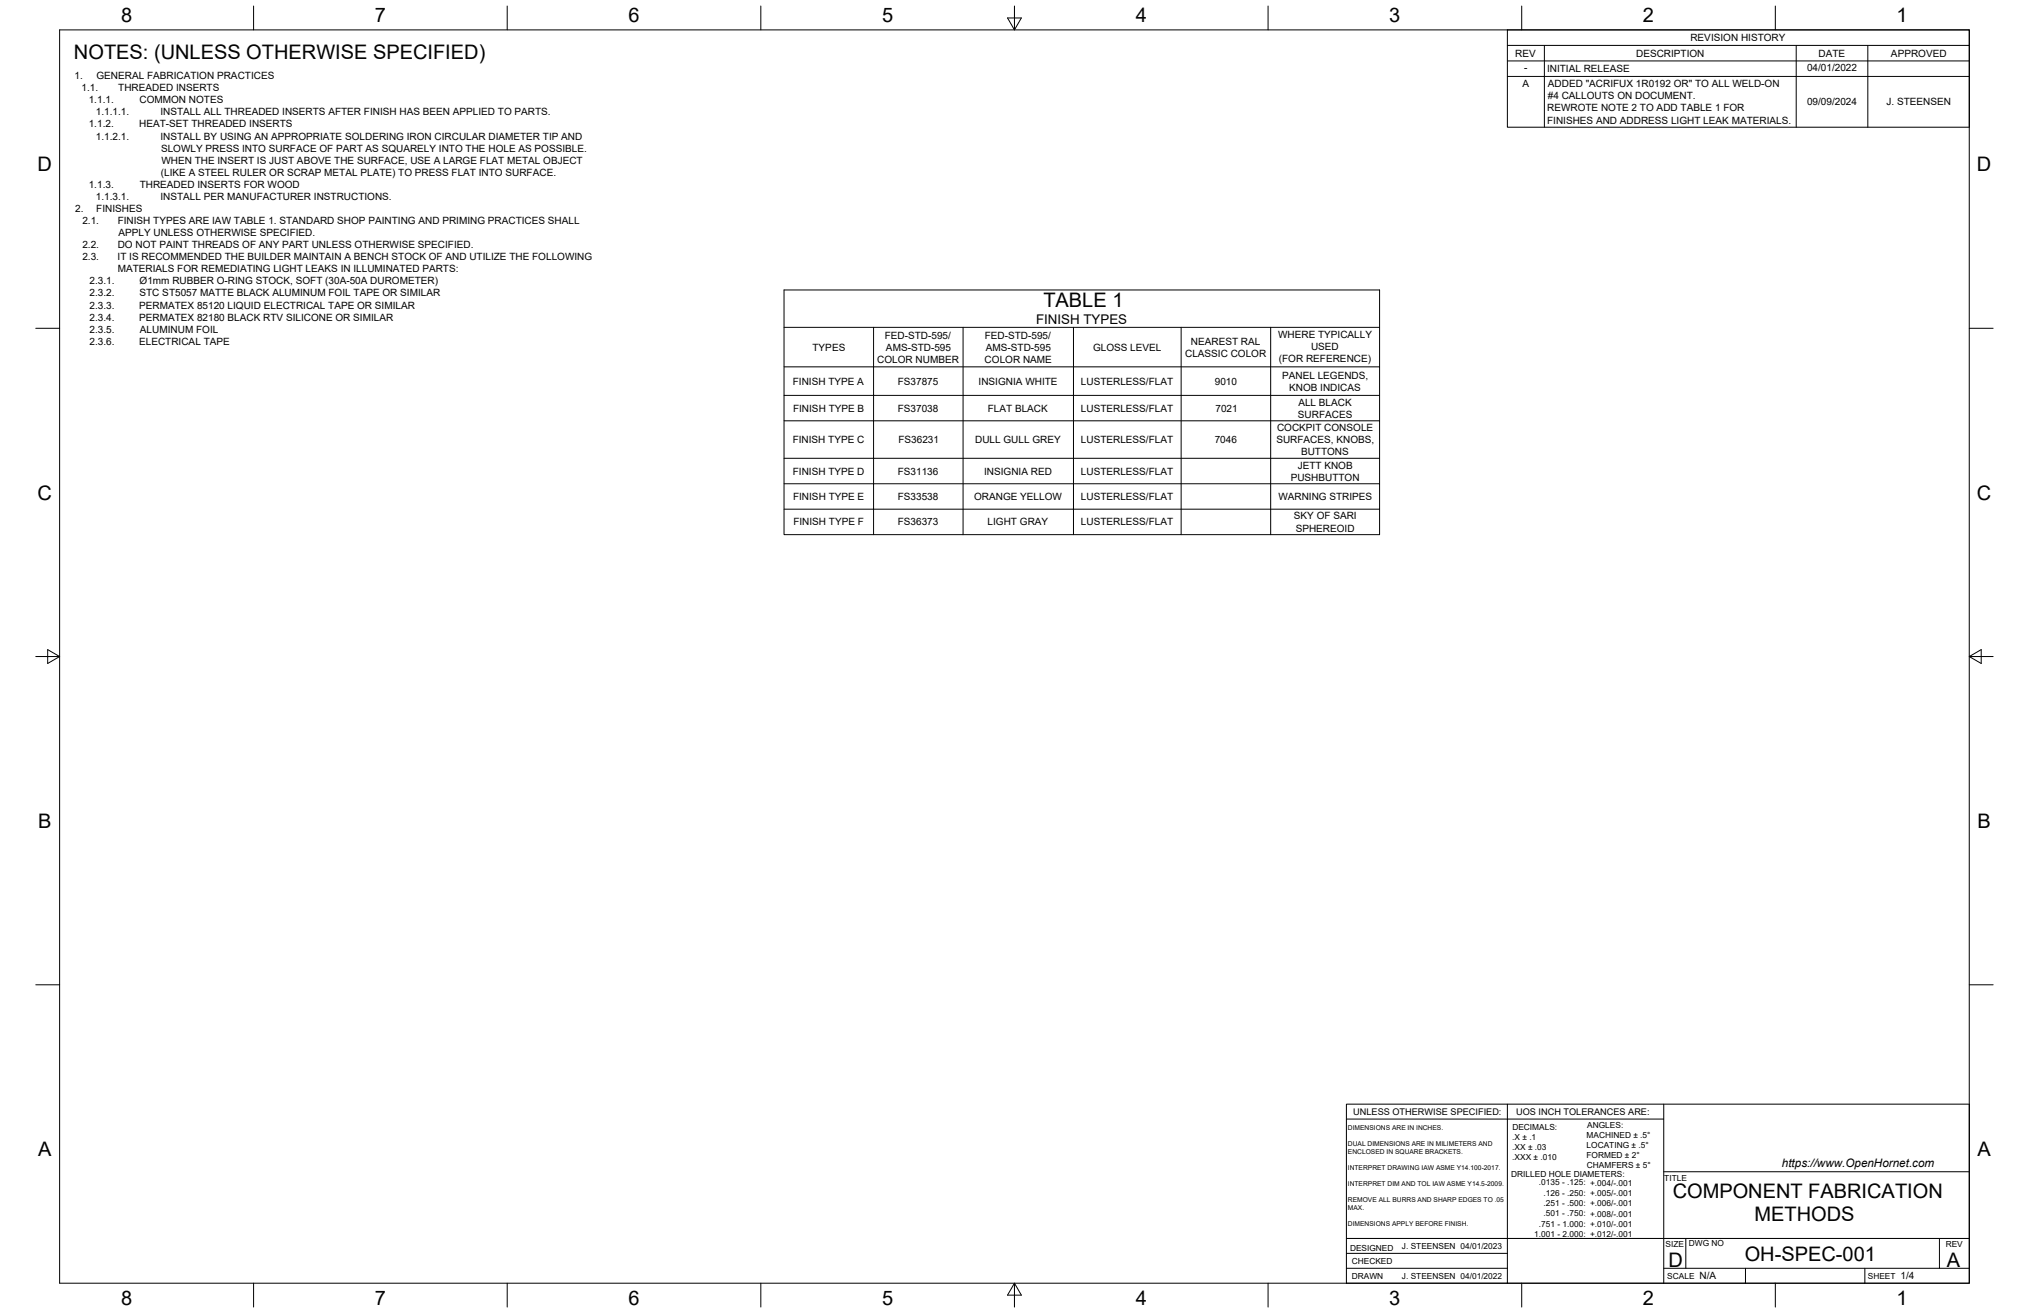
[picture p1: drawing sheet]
<svg xmlns="http://www.w3.org/2000/svg" width="864mm" height="559mm" viewBox="0 0 864 559" stroke-linecap="round" stroke-linejoin="round" font-family="sans-serif">
<defs><g id="words">
<g font-size="8.5">
<text x="51.6" y="9.4">8</text>
<text x="159.5" y="9.4">7</text>
<text x="267.5" y="9.4">6</text>
<text x="375.4" y="9.3">5</text>
<text x="483.4" y="9.4">4</text>
<text x="591.3" y="9.4">3</text>
<text x="699.3" y="9.4">2</text>
<text x="807.2" y="9.4">1</text>
<text x="31.5" y="25">NOTES: (UNLESS OTHERWISE SPECIFIED)</text>
<text x="16" y="72.9">D</text>
<text x="841.4" y="72.9">D</text>
<text x="444.1" y="130.8">TABLE 1</text>
<text x="16" y="212.6">C</text>
<text x="841.4" y="212.6">C</text>
<text x="16.2" y="352.3">B</text>
<text x="841.7" y="352.3">B</text>
<text x="16.2" y="492">A</text>
<text x="841.7" y="492">A</text>
<text x="711.9" y="510">COMPONENT FABRICATION</text>
<text x="746.8" y="519.8">METHODS</text>
<text x="710.1" y="539.1">D</text>
<text x="742.6" y="536.7">OH-SPEC-001</text>
<text x="828.7" y="539.1">A</text>
<text x="51.6" y="555.5">8</text>
<text x="159.5" y="555.5">7</text>
<text x="267.5" y="555.5">6</text>
<text x="375.4" y="555.4">5</text>
<text x="483.4" y="555.5">4</text>
<text x="591.3" y="555.5">3</text>
<text x="699.3" y="555.5">2</text>
<text x="807.2" y="555.5">1</text>
</g>
<text font-size="5.7" x="441" y="138">FINISH TYPES</text>
<text font-size="5" x="758.4" y="496.8">https://www.OpenHornet.com</text>
<g font-size="4.3">
<text x="719.5" y="17.6">REVISION HISTORY</text>
<text x="644.9" y="24.2">REV</text>
<text x="696.4" y="24.2">DESCRIPTION</text>
<text x="774" y="24.2">DATE</text>
<text x="804.9" y="24.2">APPROVED</text>
<text x="31.7" y="33.7">1.</text>
<text x="41.1" y="33.7">GENERAL FABRICATION PRACTICES</text>
<text x="648.7" y="30.2">-</text>
<text x="658.5" y="30.6">INITIAL RELEASE</text>
<text x="769.1" y="30.3">04/01/2022</text>
<text x="34.7" y="38.9">1.1.</text>
<text x="50.3" y="38.9">THREADED INSERTS</text>
<text x="648" y="36.9">A</text>
<text x="658.9" y="37.2">ADDED &quot;ACRIFUX 1R0192 OR&quot; TO ALL WELD-ON</text>
<text x="37.8" y="44">1.1.1.</text>
<text x="59.4" y="44">COMMON NOTES</text>
<text x="658.5" y="47.4">REWROTE NOTE 2 TO ADD TABLE 1 FOR</text>
<text x="658.8" y="42.3">#4 CALLOUTS ON DOCUMENT.</text>
<text x="769.1" y="44.9">09/09/2024</text>
<text x="803" y="44.9">J. STEENSEN</text>
<text x="40.8" y="49.1">1.1.1.1.</text>
<text x="68.3" y="49.1">INSTALL ALL THREADED INSERTS AFTER FINISH HAS BEEN APPLIED TO PARTS.</text>
<text x="658.5" y="52.6">FINISHES AND ADDRESS LIGHT LEAK MATERIALS.</text>
<text x="37.8" y="54.3">1.1.2.</text>
<text x="40.8" y="59.4">1.1.2.1.</text>
<text x="59.2" y="54.3">HEAT-SET THREADED INSERTS</text>
<text x="68.3" y="59.4">INSTALL BY USING AN APPROPRIATE SOLDERING IRON CIRCULAR DIAMETER TIP AND</text>
<text x="68.5" y="64.5">SLOWLY PRESS INTO SURFACE OF PART AS SQUARELY INTO THE HOLE AS POSSIBLE.</text>
<text x="68.7" y="69.7">WHEN THE INSERT IS JUST ABOVE THE SURFACE, USE A LARGE FLAT METAL OBJECT</text>
<text x="68.5" y="74.8">(LIKE A STEEL RULER OR SCRAP METAL PLATE) TO PRESS FLAT INTO SURFACE.</text>
<text x="37.8" y="79.9">1.1.3.</text>
<text x="59.5" y="79.9">THREADED INSERTS FOR WOOD</text>
<text x="40.8" y="85">1.1.3.1.</text>
<text x="68.3" y="85">INSTALL PER MANUFACTURER INSTRUCTIONS.</text>
<text x="32" y="90.2">2.</text>
<text x="35.1" y="95.3">2.1.</text>
<text x="41" y="90.2">FINISHES</text>
<text x="50.1" y="95.3">FINISH TYPES ARE IAW TABLE 1. STANDARD SHOP PAINTING AND PRIMING PRACTICES SHALL</text>
<text x="50.4" y="100.5">APPLY UNLESS OTHERWISE SPECIFIED.</text>
<text x="35.1" y="105.6">2.2.</text>
<text x="50.1" y="105.6">DO NOT PAINT THREADS OF ANY PART UNLESS OTHERWISE SPECIFIED.</text>
<text x="35.1" y="110.7">2.3.</text>
<text x="50" y="110.7">IT IS RECOMMENDED THE BUILDER MAINTAIN A BENCH STOCK OF AND UTILIZE THE FOLLOWING</text>
<text x="50.1" y="115.8">MATERIALS FOR REMEDIATING LIGHT LEAKS IN ILLUMINATED PARTS:</text>
<text x="38.1" y="121.1">2.3.1.</text>
<text x="59.4" y="121.1">Ø1mm RUBBER O-RING STOCK, SOFT (30A-50A DUROMETER)</text>
<text x="38.1" y="126.2">2.3.2.</text>
<text x="38.1" y="131.3">2.3.3.</text>
<text x="59.3" y="131.3">PERMATEX 85120 LIQUID ELECTRICAL TAPE OR SIMILAR</text>
<text x="59.4" y="126.2">STC ST5057 MATTE BLACK ALUMINUM FOIL TAPE OR SIMILAR</text>
<text x="38.1" y="136.4">2.3.4.</text>
<text x="59.3" y="136.4">PERMATEX 82180 BLACK RTV SILICONE OR SIMILAR</text>
<text x="38.1" y="141.6">2.3.5.</text>
<text x="59.6" y="141.6">ALUMINUM FOIL</text>
<text x="544" y="143.7">WHERE TYPICALLY</text>
<text x="38.1" y="146.7">2.3.6.</text>
<text x="59.2" y="146.7">ELECTRICAL TAPE</text>
<text x="345.8" y="149.2">TYPES</text>
<text x="376.6" y="144.1">FED-STD-595/</text>
<text x="377.1" y="149.2">AMS-STD-595</text>
<text x="419.2" y="144.1">FED-STD-595/</text>
<text x="419.7" y="149.2">AMS-STD-595</text>
<text x="465.2" y="149.2">GLOSS LEVEL</text>
<text x="506.9" y="146.7">NEAREST RAL</text>
<text x="558" y="148.8">USED</text>
<text x="373.4" y="154.4">COLOR NUMBER</text>
<text x="419.1" y="154.4">COLOR NAME</text>
<text x="504.4" y="151.8">CLASSIC COLOR</text>
<text x="544.3" y="154">(FOR REFERENCE)</text>
<text x="545.7" y="161.1">PANEL LEGENDS,</text>
<text x="337.4" y="163.7">FINISH TYPE A</text>
<text x="382.1" y="163.7">FS37875</text>
<text x="416.5" y="163.7">INSIGNIA WHITE</text>
<text x="460.1" y="163.7">LUSTERLESS/FLAT</text>
<text x="517.1" y="163.7">9010</text>
<text x="548.7" y="166.3">KNOB INDICAS</text>
<text x="552.6" y="172.6">ALL BLACK</text>
<text x="337.6" y="175.2">FINISH TYPE B</text>
<text x="382.1" y="175.2">FS37038</text>
<text x="420.5" y="175.2">FLAT BLACK</text>
<text x="460.1" y="175.2">LUSTERLESS/FLAT</text>
<text x="517.3" y="175.2">7021</text>
<text x="552.4" y="177.8">SURFACES</text>
<text x="543.6" y="183.5">COCKPIT CONSOLE</text>
<text x="337.4" y="188.6">FINISH TYPE C</text>
<text x="382.4" y="188.6">FS36231</text>
<text x="415" y="188.6">DULL GULL GREY</text>
<text x="460.1" y="188.6">LUSTERLESS/FLAT</text>
<text x="517" y="188.6">7046</text>
<text x="543.3" y="188.6">SURFACES, KNOBS,</text>
<text x="553.8" y="193.7">BUTTONS</text>
<text x="337.4" y="202">FINISH TYPE D</text>
<text x="382.1" y="202">FS31136</text>
<text x="418.9" y="202">INSIGNIA RED</text>
<text x="460.1" y="202">LUSTERLESS/FLAT</text>
<text x="552.3" y="199.4">JETT KNOB</text>
<text x="549.4" y="204.6">PUSHBUTTON</text>
<text x="337.6" y="212.8">FINISH TYPE E</text>
<text x="382.1" y="212.8">FS33538</text>
<text x="414.6" y="212.8">ORANGE YELLOW</text>
<text x="460.1" y="212.8">LUSTERLESS/FLAT</text>
<text x="544.1" y="212.8">WARNING STRIPES</text>
<text x="550.7" y="221.1">SKY OF SARI</text>
<text x="337.7" y="223.6">FINISH TYPE F</text>
<text x="382.1" y="223.6">FS36373</text>
<text x="420.4" y="223.6">LIGHT GRAY</text>
<text x="460.1" y="223.6">LUSTERLESS/FLAT</text>
<text x="551.5" y="226.2">SPHEREOID</text>
<text x="723.4" y="544.5">N/A</text>
<text x="809" y="544.5">1/4</text>
</g>
<g font-size="3.9">
<text x="576" y="474.6">UNLESS OTHERWISE SPECIFIED:</text>
<text x="645.3" y="474.7">UOS INCH TOLERANCES ARE:</text>
</g>
<g font-size="3.5">
<text x="643.7" y="485">.X ± .1</text>
<text x="643.7" y="480.8">DECIMALS:</text>
<text x="675.3" y="484.3">MACHINED ± .5°</text>
<text x="675.6" y="480">ANGLES:</text>
<text x="643.7" y="489.3">.XX ± .03</text>
<text x="675.3" y="488.6">LOCATING ± .5°</text>
<text x="643.7" y="493.5">.XXX ± .010</text>
<text x="675.3" y="492.8">FORMED ± 2°</text>
<text x="675.4" y="497.1">CHAMFERS ± 5°</text>
<text x="643.2" y="501.1">DRILLED HOLE DIAMETERS:</text>
<text x="708.4" y="502.7">TITLE</text>
<text x="655" y="504.4">.0135 - .125: +.004/-.001</text>
<text x="657" y="508.8">.126 - .250: +.005/-.001</text>
<text x="657" y="513.2">.251 - .500: +.006/-.001</text>
<text x="657" y="517.7">.501 - .750: +.008/-.001</text>
<text x="653.1" y="526.5">1.001 - 2.000: +.012/-.001</text>
<text x="655" y="522.1">.751 - 1.000: +.010/-.001</text>
<text x="574.6" y="532.3">DESIGNED</text>
<text x="596.7" y="531.6">J. STEENSEN 04/01/2023</text>
<text x="708.9" y="530.9">SIZE</text>
<text x="718.9" y="530.5">DWG NO</text>
<text x="828.2" y="530.9">REV</text>
<text x="575.4" y="537.9">CHECKED</text>
<text x="575.4" y="544.3">DRAWN</text>
<text x="596.7" y="544.3">J. STEENSEN 04/01/2022</text>
<text x="709.6" y="544.2">SCALE</text>
<text x="795" y="544.2">SHEET</text>
</g>
<g font-size="2.8">
<text x="573.7" y="480.9">DIMENSIONS ARE IN INCHES.</text>
<text x="573.7" y="487.7">DUAL DIMENSIONS ARE IN MILIMETERS AND</text>
<text x="573.7" y="491.1">ENCLOSED IN SQUARE BRACKETS.</text>
<text x="573.7" y="497.9">INTERPRET DRAWING IAW ASME Y14.100-2017.</text>
<text x="573.7" y="504.7">INTERPRET DIM AND TOL IAW ASME Y14.5-2009.</text>
<text x="573.7" y="511.6">REMOVE ALL BURRS AND SHARP EDGES TO .05</text>
<text x="573.7" y="514.9">MAX.</text>
<text x="573.7" y="521.8">DIMENSIONS APPLY BEFORE FINISH.</text>
</g>
</g></defs>
<!-- layer: Border -->
<g fill="none" stroke="#000" stroke-width=".43">
<path d="M25.4 12.7h812.8v533.4h-812.8zM107.9 2.6v10.1M215.9 2.6v10.1M323.8 2.6v10.1M428.8 7.6h5.9l-2.9 5.1zM431.8 2.6v10.1M539.7 2.6v10.1M647.7 2.6v10.1M755.6 2.6v10.1M15.2 139.7h10.2M838.2 139.7h10.1M15.2 279.4h10.2"/>
<path d="M20.3 276.5l5.1 2.9-5.1 3zM838.2 279.4l5.1-2.9v5.9zM838.2 279.4h10.1M15.2 419.1h10.2M838.2 419.1h10.1M107.9 546.1v10.2M215.9 546.1v10.2M323.8 546.1v10.2M431.8 546.1l2.9 5.1h-5.9zM431.8 546.1v10.2M539.7 546.1v10.2M647.7 546.1v10.2"/>
<path d="M755.6 546.1v10.2"/>
</g>
<!-- layer: Titleblock -->
<path d="M573.1 476.3h135M641.6 469.9v76.2M708.1 469.9v76.2M708.1 498.7h130.1M573.1 527.1v-57.2h265.1v76.2h-265.1v-19h265.1M573.1 539.8h68.5M573.1 533.4h68.5M708.1 539.8h130.1M717.5 527.1v12.7M742.9 539.8v6.3M793.7 539.8v6.3M825.5 527.1v12.7" fill="none" stroke="#000" stroke-width=".43"/>
<!-- layer: Revision Tables -->
<path d="M641.6 12.7h196.6v41.4h-196.6zM641.6 19.3h196.6M657.3 19.3v34.8M764.5 19.3v34.8M795 19.3v34.8M641.6 25.9h196.6M641.6 32.5h196.6" fill="none" stroke="#000" stroke-width=".43"/>
<!-- layer: Custom Tables -->
<g fill="none" stroke="#000" stroke-width=".43">
<path d="M333.7 123.4h253.5v104.1h-253.5zM333.7 139.3h253.5M371.8 139.3v88.2M409.9 139.3v88.2M456.9 139.3v88.2M502.7 139.3v88.2M540.8 139.3v88.2M333.7 156.1h253.5M333.7 168.3h253.5M333.7 179.1h253.5M333.7 195.1h253.5M333.7 205.9h253.5"/>
<path d="M333.7 216.7h253.5"/>
</g>
<use href="#words"/>
</svg>
